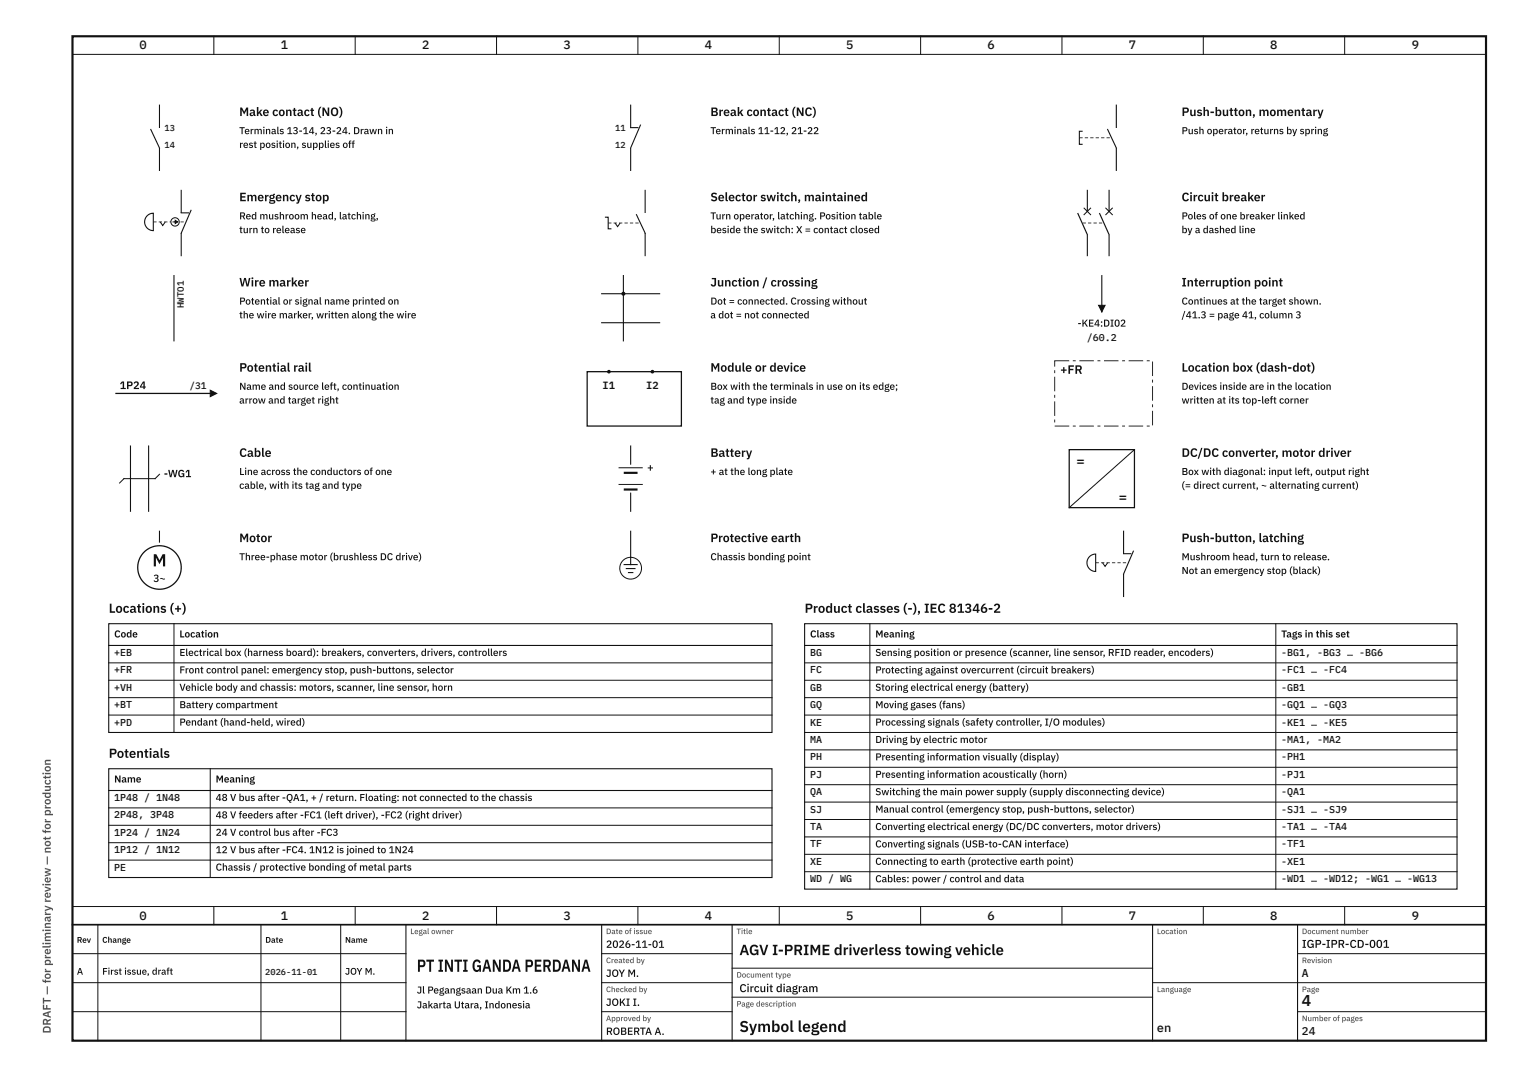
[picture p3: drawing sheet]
<svg xmlns="http://www.w3.org/2000/svg" width="420mm" height="297mm" viewBox="0 0 420 297" stroke-linecap="round" stroke-linejoin="round" font-family="sans-serif">
<defs><g id="words">
<g font-size="4.8" fill="#111">
<text x="42" y="156.2">M</text>
<text x="115" y="268">PT INTI GANDA PERDANA</text>
</g>
<g font-size="4.3" fill="#111">
<text x="359.2" y="277.4">4</text>
<text x="204" y="284.6">Symbol legend</text>
</g>
<text font-size="4.1" fill="#111" x="204" y="263.4">AGV I-PRIME driverless towing vehicle</text>
<g font-size="3.8" fill="#111">
<text x="297" y="128.5">=</text>
<text x="308.7" y="138.5">=</text>
</g>
<g font-size="3.6" fill="#111">
<text x="30" y="169">Locations (+)</text>
<text x="222" y="169">Product classes (-), IEC 81346-2</text>
<text x="30" y="209">Potentials</text>
</g>
<g font-size="3.4" fill="#111">
<text x="38.5" y="13.6">0</text>
<text x="77.5" y="13.6">1</text>
<text x="116.5" y="13.6">2</text>
<text x="155.5" y="13.6">3</text>
<text x="194.5" y="13.6">4</text>
<text x="233.5" y="13.6">5</text>
<text x="272.5" y="13.6">6</text>
<text x="311.5" y="13.6">7</text>
<text x="350.5" y="13.6">8</text>
<text x="389.5" y="13.6">9</text>
<text x="66" y="32">Make contact (NO)</text>
<text x="196" y="32">Break contact (NC)</text>
<text x="326" y="32">Push-button, momentary</text>
<text x="66" y="55.5">Emergency stop</text>
<text x="196" y="55.5">Selector switch, maintained</text>
<text x="326" y="55.5">Circuit breaker</text>
<text x="66" y="79">Wire marker</text>
<text x="196" y="79">Junction / crossing</text>
<text x="326" y="79">Interruption point</text>
<text x="66" y="102.5">Potential rail</text>
<text x="196" y="102.5">Module or device</text>
<text x="292.5" y="103.1">+FR</text>
<text x="326" y="102.5">Location box (dash-dot)</text>
<text x="66" y="126">Cable</text>
<text x="196" y="126">Battery</text>
<text x="326" y="126">DC/DC converter, motor driver</text>
<text x="66" y="149.5">Motor</text>
<text x="196" y="149.5">Protective earth</text>
<text x="326" y="149.5">Push-button, latching</text>
<text x="38.5" y="253.6">0</text>
<text x="77.5" y="253.6">1</text>
<text x="116.5" y="253.6">2</text>
<text x="155.5" y="253.6">3</text>
<text x="194.5" y="253.6">4</text>
<text x="233.5" y="253.6">5</text>
<text x="272.5" y="253.6">6</text>
<text x="311.5" y="253.6">7</text>
<text x="350.5" y="253.6">8</text>
<text x="389.5" y="253.6">9</text>
<text x="319.2" y="284.6">en</text>
</g>
<g font-size="3.1" fill="#111">
<text x="178.5" y="130">+</text>
<text x="359.2" y="261.4">IGP-IPR-CD-001</text>
<text x="359.2" y="269.4">A</text>
<text x="204" y="273.6">Circuit diagram</text>
<text x="359.2" y="285.4">24</text>
</g>
<text font-size="3.1" fill="#555" x="14" y="285" transform="rotate(-90 14 285)">DRAFT — for preliminary review — not for production</text>
<text font-size="3" fill="#111" x="33" y="107.3">1P24</text>
<g font-size="2.9" fill="#111">
<text x="166.3" y="107.3">I1</text>
<text x="178.3" y="107.3">I2</text>
<text x="45.2" y="131.6">-WG1</text>
<text x="42.3" y="160.5">3~</text>
<text x="167.2" y="261.4">2026-11-01</text>
<text x="167.2" y="269.4">JOY M.</text>
<text x="167.2" y="277.4">JOKI I.</text>
<text x="167.2" y="285.4">ROBERTA A.</text>
</g>
<g font-size="2.8" fill="#111">
<text x="66" y="37">Terminals 13-14, 23-24. Drawn in</text>
<text x="66" y="40.8">rest position, supplies off</text>
<text x="196" y="37">Terminals 11-12, 21-22</text>
<text x="326" y="37">Push operator, returns by spring</text>
<text x="66" y="60.5">Red mushroom head, latching,</text>
<text x="66" y="64.3">turn to release</text>
<text x="196" y="60.5">Turn operator, latching. Position table</text>
<text x="196" y="64.3">beside the switch: X = contact closed</text>
<text x="326" y="60.5">Poles of one breaker linked</text>
<text x="326" y="64.3">by a dashed line</text>
<text x="66" y="84">Potential or signal name printed on</text>
<text x="196" y="84">Dot = connected. Crossing without</text>
<text x="326" y="84">Continues at the target shown.</text>
<text x="66" y="87.8">the wire marker, written along the wire</text>
<text x="196" y="87.8">a dot = not connected</text>
<text x="326" y="87.8">/41.3 = page 41, column 3</text>
<text x="297.3" y="90.1">-KE4:DI02</text>
<text x="299.9" y="93.9">/60.2</text>
<text x="66" y="107.5">Name and source left, continuation</text>
<text x="196" y="107.5">Box with the terminals in use on its edge;</text>
<text x="326" y="107.5">Devices inside are in the location</text>
<text x="66" y="111.3">arrow and target right</text>
<text x="196" y="111.3">tag and type inside</text>
<text x="326" y="111.3">written at its top-left corner</text>
<text x="66" y="131">Line across the conductors of one</text>
<text x="196" y="131">+ at the long plate</text>
<text x="326" y="131">Box with diagonal: input left, output right</text>
<text x="66" y="134.8">cable, with its tag and type</text>
<text x="326" y="134.8">(= direct current, ~ alternating current)</text>
<text x="66" y="154.5">Three-phase motor (brushless DC drive)</text>
<text x="196" y="154.5">Chassis bonding point</text>
<text x="326" y="154.5">Mushroom head, turn to release.</text>
<text x="326" y="158.3">Not an emergency stop (black)</text>
<text x="31.5" y="175.8">Code</text>
<text x="49.5" y="175.8">Location</text>
<text x="223.5" y="175.8">Class</text>
<text x="241.5" y="175.8">Meaning</text>
<text x="353.5" y="175.8">Tags in this set</text>
<text x="31.5" y="180.9">+EB</text>
<text x="31.5" y="185.7">+FR</text>
<text x="49.5" y="180.9">Electrical box (harness board): breakers, converters, drivers, controllers</text>
<text x="49.5" y="185.7">Front control panel: emergency stop, push-buttons, selector</text>
<text x="223.5" y="180.9">BG</text>
<text x="223.5" y="185.7">FC</text>
<text x="241.5" y="180.9">Sensing position or presence (scanner, line sensor, RFID reader, encoders)</text>
<text x="241.5" y="185.7">Protecting against overcurrent (circuit breakers)</text>
<text x="353.5" y="180.9">-BG1, -BG3 … -BG6</text>
<text x="353.5" y="185.7">-FC1 … -FC4</text>
<text x="31.5" y="190.5">+VH</text>
<text x="49.5" y="190.5">Vehicle body and chassis: motors, scanner, line sensor, horn</text>
<text x="223.5" y="190.5">GB</text>
<text x="241.5" y="190.5">Storing electrical energy (battery)</text>
<text x="353.5" y="190.5">-GB1</text>
<text x="31.5" y="195.3">+BT</text>
<text x="49.5" y="195.3">Battery compartment</text>
<text x="223.5" y="195.3">GQ</text>
<text x="241.5" y="195.3">Moving gases (fans)</text>
<text x="353.5" y="195.3">-GQ1 … -GQ3</text>
<text x="31.5" y="200.1">+PD</text>
<text x="49.5" y="200.1">Pendant (hand-held, wired)</text>
<text x="223.5" y="200.1">KE</text>
<text x="241.5" y="200.1">Processing signals (safety controller, I/O modules)</text>
<text x="353.5" y="200.1">-KE1 … -KE5</text>
<text x="223.5" y="204.9">MA</text>
<text x="223.5" y="209.7">PH</text>
<text x="241.5" y="204.9">Driving by electric motor</text>
<text x="241.5" y="209.7">Presenting information visually (display)</text>
<text x="353.5" y="204.9">-MA1, -MA2</text>
<text x="353.5" y="209.7">-PH1</text>
<text x="31.5" y="215.8">Name</text>
<text x="59.5" y="215.8">Meaning</text>
<text x="223.5" y="214.5">PJ</text>
<text x="241.5" y="214.5">Presenting information acoustically (horn)</text>
<text x="353.5" y="214.5">-PJ1</text>
<text x="31.5" y="220.9">1P48 / 1N48</text>
<text x="59.5" y="220.9">48 V bus after -QA1, + / return. Floating: not connected to the chassis</text>
<text x="223.5" y="219.3">QA</text>
<text x="241.5" y="219.3">Switching the main power supply (supply disconnecting device)</text>
<text x="353.5" y="219.3">-QA1</text>
<text x="31.5" y="225.7">2P48, 3P48</text>
<text x="59.5" y="225.7">48 V feeders after -FC1 (left driver), -FC2 (right driver)</text>
<text x="223.5" y="224.1">SJ</text>
<text x="241.5" y="224.1">Manual control (emergency stop, push-buttons, selector)</text>
<text x="353.5" y="224.1">-SJ1 … -SJ9</text>
<text x="31.5" y="230.5">1P24 / 1N24</text>
<text x="59.5" y="230.5">24 V control bus after -FC3</text>
<text x="223.5" y="228.9">TA</text>
<text x="223.5" y="233.7">TF</text>
<text x="241.5" y="228.9">Converting electrical energy (DC/DC converters, motor drivers)</text>
<text x="241.5" y="233.7">Converting signals (USB-to-CAN interface)</text>
<text x="353.5" y="228.9">-TA1 … -TA4</text>
<text x="353.5" y="233.7">-TF1</text>
<text x="31.5" y="235.3">1P12 / 1N12</text>
<text x="59.5" y="235.3">12 V bus after -FC4. 1N12 is joined to 1N24</text>
<text x="223.5" y="238.5">XE</text>
<text x="241.5" y="238.5">Connecting to earth (protective earth point)</text>
<text x="353.5" y="238.5">-XE1</text>
<text x="31.5" y="240.1">PE</text>
<text x="59.5" y="240.1">Chassis / protective bonding of metal parts</text>
<text x="223.5" y="243.3">WD / WG</text>
<text x="241.5" y="243.3">Cables: power / control and data</text>
<text x="353.5" y="243.3">-WD1 … -WD12; -WG1 … -WG13</text>
<text x="115" y="274">Jl Pegangsaan Dua Km 1.6</text>
<text x="115" y="278.1">Jakarta Utara, Indonesia</text>
</g>
<g font-size="2.6" fill="#111">
<text x="52.2" y="107.3">/31</text>
<text x="21.2" y="268.8">A</text>
<text x="28.2" y="268.8">First issue, draft</text>
<text x="95.2" y="268.8">JOY M.</text>
</g>
<text font-size="2.5" fill="#111" x="50.7" y="85" transform="rotate(-90 50.7 85)">HWTO1</text>
<g font-size="2.4" fill="#111">
<text x="45.4" y="36.1">13</text>
<text x="45.4" y="40.9">14</text>
<text x="169.7" y="36.1">11</text>
<text x="169.7" y="40.9">12</text>
<text x="73.2" y="268.8">2026-11-01</text>
</g>
<g font-size="2.3" fill="#111">
<text x="21.2" y="260">Rev</text>
<text x="28.2" y="260">Change</text>
<text x="73.2" y="260">Date</text>
<text x="95.2" y="260">Name</text>
</g>
<g font-size="2.2" fill="#555">
<text x="113.2" y="257.6">Legal owner</text>
<text x="167.2" y="257.6">Date of issue</text>
<text x="203.2" y="257.6">Title</text>
<text x="319.2" y="257.6">Location</text>
<text x="359.2" y="257.6">Document number</text>
<text x="167.2" y="265.6">Created by</text>
<text x="203.2" y="269.6">Document type</text>
<text x="359.2" y="265.6">Revision</text>
<text x="167.2" y="273.6">Checked by</text>
<text x="319.2" y="273.6">Language</text>
<text x="359.2" y="273.6">Page</text>
<text x="167.2" y="281.6">Approved by</text>
<text x="203.2" y="277.6">Page description</text>
<text x="359.2" y="281.6">Number of pages</text>
</g>
</g></defs>
<path d="M20 10h390v277h-390z" fill="none" stroke="#111" stroke-width=".6"/>
<g fill="none" stroke="#111" stroke-width=".28">
<path d="M20 15h390M59 10v5M98 10v5M137 10v5M176 10v5M215 10v5M254 10v5M293 10v5M332 10v5M371 10v5M20 250h390M20 255h390"/>
<path d="M27 255v32M59 250v5M72 255v32M94 255v32M98 250v5M137 250v5M176 250v5M215 250v5M254 250v5M293 250v5M332 250v5M371 250v5"/>
<path d="M20 263h92M20 271h92M20 279h92M166 263h36M166 271h36M166 279h36M202 267h116M202 275h116M318 271h92M358 263h52M358 279h52"/>
</g>
<path d="M20 255h390" fill="none" stroke="#111" stroke-width=".45"/>
<path d="M44 29v18M112 255v32M166 255v32M202 255v32M318 255v32M358 255v32" fill="none" stroke="#111" stroke-width=".3"/>
<path d="M43.4 35.4h1.2v5.3h-1.2z" fill="#fff"/>
<path d="M41.6 35.7l2.4 5.1M174 29v18" fill="none" stroke="#111" stroke-width=".3"/>
<path d="M173.4 35.4h1.2v5.3h-1.2z" fill="#fff"/>
<path d="M174 35.2h2M176.7 34.5l-2.7 6.3M308 29v18" fill="none" stroke="#111" stroke-width=".3"/>
<path d="M307.4 35.4h1.2v5.3h-1.2z" fill="#fff"/>
<path d="M305.6 35.7l2.4 5.1" fill="none" stroke="#111" stroke-width=".3"/>
<path d="M297.8 37.9h.9v.2h-.9zM299.3 37.9h.9v.2h-.9zM300.8 37.9h.9v.2h-.9zM302.3 37.9h.9v.2h-.9zM303.8 37.9h.9v.2h-.9zM305.3 37.9h.9v.2h-.9z" fill="#111"/>
<path d="M298.7 36.2h-.9v3.6h.9M50 52.5v18" fill="none" stroke="#111" stroke-width=".3"/>
<path d="M49.4 58.9h1.2v5.3h-1.2z" fill="#fff"/>
<path d="M50 58.7h2M52.7 58l-2.7 6.3" fill="none" stroke="#111" stroke-width=".3"/>
<path d="M42.3 61.1h.9v.2h-.9zM43.8 61.1h.9v.2h-.9zM45.3 61.1h.9v.2h-.9zM46.8 61.1h.9v.2h-.9zM48.3 61.1h.9v.2h-.9zM49.8 61.1h.9v.2h-.9z" fill="#111"/>
<path d="M40.6 59.5l.8-.5 .9-.2v4.8a2.4 2.4 0 0 1-2.2-1.5 2.4 2.4 0 0 1 .5-2.6z" fill="#fff"/>
<path d="M40.6 59.5l.8-.5 .9-.2v4.8a2.4 2.4 0 0 1-2.2-1.5 2.4 2.4 0 0 1 .5-2.6z" fill="none" stroke="#111" stroke-width=".3"/>
<g fill="#fff">
<path d="M47.1 60h2.4v2.4h-2.4z"/>
<circle cx="48.3" cy="61.2" r="1.15"/>
</g>
<circle cx="48.3" cy="61.2" r="1.15" fill="none" stroke="#111" stroke-width=".28"/>
<path d="M48.3 60.8l.7 .4-.7 .5z" fill="#111"/>
<path d="M44.2 61.2l.7 1 .7-1M47.6 61.2h.9M48.3 60.8l.7 .4-.7 .5z" fill="none" stroke="#111" stroke-width=".28"/>
<path d="M178 52.5v18" fill="none" stroke="#111" stroke-width=".3"/>
<path d="M177.4 58.9h1.2v5.3h-1.2z" fill="#fff"/>
<path d="M175.6 59.2l2.4 5.1" fill="none" stroke="#111" stroke-width=".3"/>
<path d="M167.8 61.4h.9v.2h-.9zM169.3 61.4h.9v.2h-.9zM170.8 61.4h.9v.2h-.9zM172.3 61.4h.9v.2h-.9zM173.8 61.4h.9v.2h-.9zM175.3 61.4h.9v.2h-.9z" fill="#111"/>
<path d="M166.9 59.9h.9v3.2h.9M300 52.5v18M306 52.5v18" fill="none" stroke="#111" stroke-width=".3"/>
<path d="M169.7 61.5l.7 1 .7-1" fill="none" stroke="#111" stroke-width=".28"/>
<path d="M299.4 58.5h1.2v6.1h-1.2z" fill="#fff"/>
<path d="M297.4 58.9l2.6 5.8" fill="none" stroke="#111" stroke-width=".32"/>
<path d="M299.1 57.4l1.8 1.8M300.9 57.4l-1.8 1.8" fill="none" stroke="#111" stroke-width=".28"/>
<path d="M305.4 58.5h1.2v6.1h-1.2z" fill="#fff"/>
<path d="M303.4 58.9l2.6 5.8" fill="none" stroke="#111" stroke-width=".32"/>
<path d="M305.1 57.4l1.8 1.8M306.9 57.4l-1.8 1.8" fill="none" stroke="#111" stroke-width=".28"/>
<path d="M298.7 61.4h.9v.2h-.9zM300.2 61.4h.9v.2h-.9zM301.7 61.4h.9v.2h-.9zM303.2 61.4h.9v.2h-.9z" fill="#111"/>
<path d="M48 76v18M172 76v18M166 81h16" fill="none" stroke="#111" stroke-width=".3"/>
<circle cx="172" cy="81" r=".55" fill="#111"/>
<path d="M304 76v10M166 89h16" fill="none" stroke="#111" stroke-width=".3"/>
<path d="M303.1 84.2h1.8l-.9 1.8z" fill="#111"/>
<path d="M303.1 84.2h1.8l-.9 1.8z" fill="none" stroke="#111" stroke-width=".28"/>
<path d="M32 108.5h26" fill="none" stroke="#111" stroke-width=".35"/>
<path d="M58 107.6l1.8 .9-1.8 .9z" fill="#111"/>
<path d="M58 107.6l1.8 .9-1.8 .9z" fill="none" stroke="#111" stroke-width=".28"/>
<path d="M162 102.5h26v15h-26z" fill="#fff"/>
<path d="M162 102.5h26v15h-26z" fill="none" stroke="#111" stroke-width=".35"/>
<g fill="#111">
<path d="M296 99.4h.8v.2h-.8zM297.8 99.4h4v.2h-4zM302.8 99.4h.8v.2h-.8zM304.6 99.4h4v.2h-4zM309.6 99.4h.8v.2h-.8zM311.4 99.4h4v.2h-4zM316.4 99.4h.8v.2h-.8zM317.9 99.7h.2v4h-.2zM317.9 104.7h.2v.8h-.2zM317.9 106.5h.2v4h-.2zM317.9 111.5h.2v.8h-.2zM317.9 113.3h.2v4h-.2zM316.4 117.4h.8v.2h-.8zM311.4 117.4h4v.2h-4zM309.6 117.4h.8v.2h-.8zM304.6 117.4h4v.2h-4zM302.8 117.4h.8v.2h-.8zM297.8 117.4h4v.2h-4zM296 117.4h.8v.2h-.8zM291 117.4h4v.2h-4zM290.9 115.7h.2v.8h-.2zM290.9 110.7h.2v4h-.2zM290.9 108.9h.2v.8h-.2zM290.9 103.9h.2v4h-.2zM290.9 102.1h.2v.8h-.2zM290.9 99.4h4.1v.2l-4-.1 .1 1.6h-.2z"/>
<circle cx="168" cy="102.5" r=".5"/>
<circle cx="180" cy="102.5" r=".5"/>
</g>
<path d="M36 123v18M41 123v18M174 123v5M174 136v5" fill="none" stroke="#111" stroke-width=".3"/>
<path d="M44 130.8l-1.2 1.2h-8.6l-1.2 1.2M170.8 129h6.4M170.8 133.6h6.4" fill="none" stroke="#111" stroke-width=".28"/>
<path d="M172.4 130.4h3.2M172.4 135h3.2" fill="none" stroke="#111" stroke-width=".6"/>
<path d="M295 124h18v16h-18z" fill="#fff"/>
<path d="M295 124h18v16h-18z" fill="none" stroke="#111" stroke-width=".35"/>
<path d="M313 124l-18 16" fill="none" stroke="#111" stroke-width=".28"/>
<path d="M44 146.5v3" fill="none" stroke="#111" stroke-width=".3"/>
<circle cx="44" cy="156.5" r="6" fill="#fff"/>
<circle cx="44" cy="156.5" r="6" fill="none" stroke="#111" stroke-width=".35"/>
<path d="M174 146.5v8" fill="none" stroke="#111" stroke-width=".3"/>
<circle cx="174" cy="156.7" r="3" fill="#fff"/>
<circle cx="174" cy="156.7" r="3" fill="none" stroke="#111" stroke-width=".28"/>
<path d="M172.2 155.7h3.6M172.8 156.8h2.4M173.4 157.9h1.2M174 153.7v2M310 146.5v18" fill="none" stroke="#111" stroke-width=".3"/>
<path d="M309.4 152.8h1.2v5.3h-1.2z" fill="#fff"/>
<path d="M310 152.7h2M312.7 152l-2.7 6.3" fill="none" stroke="#111" stroke-width=".3"/>
<path d="M302.3 155.1h.9v.2h-.9zM303.8 155.1h.9v.2h-.9zM305.3 155.1h.9v.2h-.9zM306.8 155.1h.9v.2h-.9zM308.3 155.1h.9v.2h-.9zM309.8 155.1h.9v.2h-.9z" fill="#111"/>
<path d="M300.6 153.5l.8-.5 .9-.2v4.8a2.4 2.4 0 0 1-2.2-1.5 2.4 2.4 0 0 1 .5-2.6z" fill="#fff"/>
<path d="M300.6 153.5l.8-.5 .9-.2v4.8a2.4 2.4 0 0 1-2.2-1.5 2.4 2.4 0 0 1 .5-2.6zM30 172h183v30h-183zM30 178h183M222 172h180v73.2h-180zM222 178h180M30 212h183v30h-183zM30 218h183" fill="none" stroke="#111" stroke-width=".3"/>
<g fill="none" stroke="#111" stroke-width=".28">
<path d="M304.2 155.2l.7 1 .7-1M48 172v30M240 172v73.2M352 172v73.2M30 182.8h183M30 187.6h183M30 192.4h183M30 197.2h183M222 182.8h180M222 187.6h180M222 192.4h180M222 197.2h180"/>
<path d="M58 212v30M222 202h180M222 206.8h180M222 211.6h180M222 216.4h180M30 222.8h183M30 227.6h183M30 232.4h183M30 237.2h183M222 221.2h180M222 226h180M222 230.8h180"/>
<path d="M222 235.6h180M222 240.4h180"/>
</g>
<use href="#words"/>
</svg>
